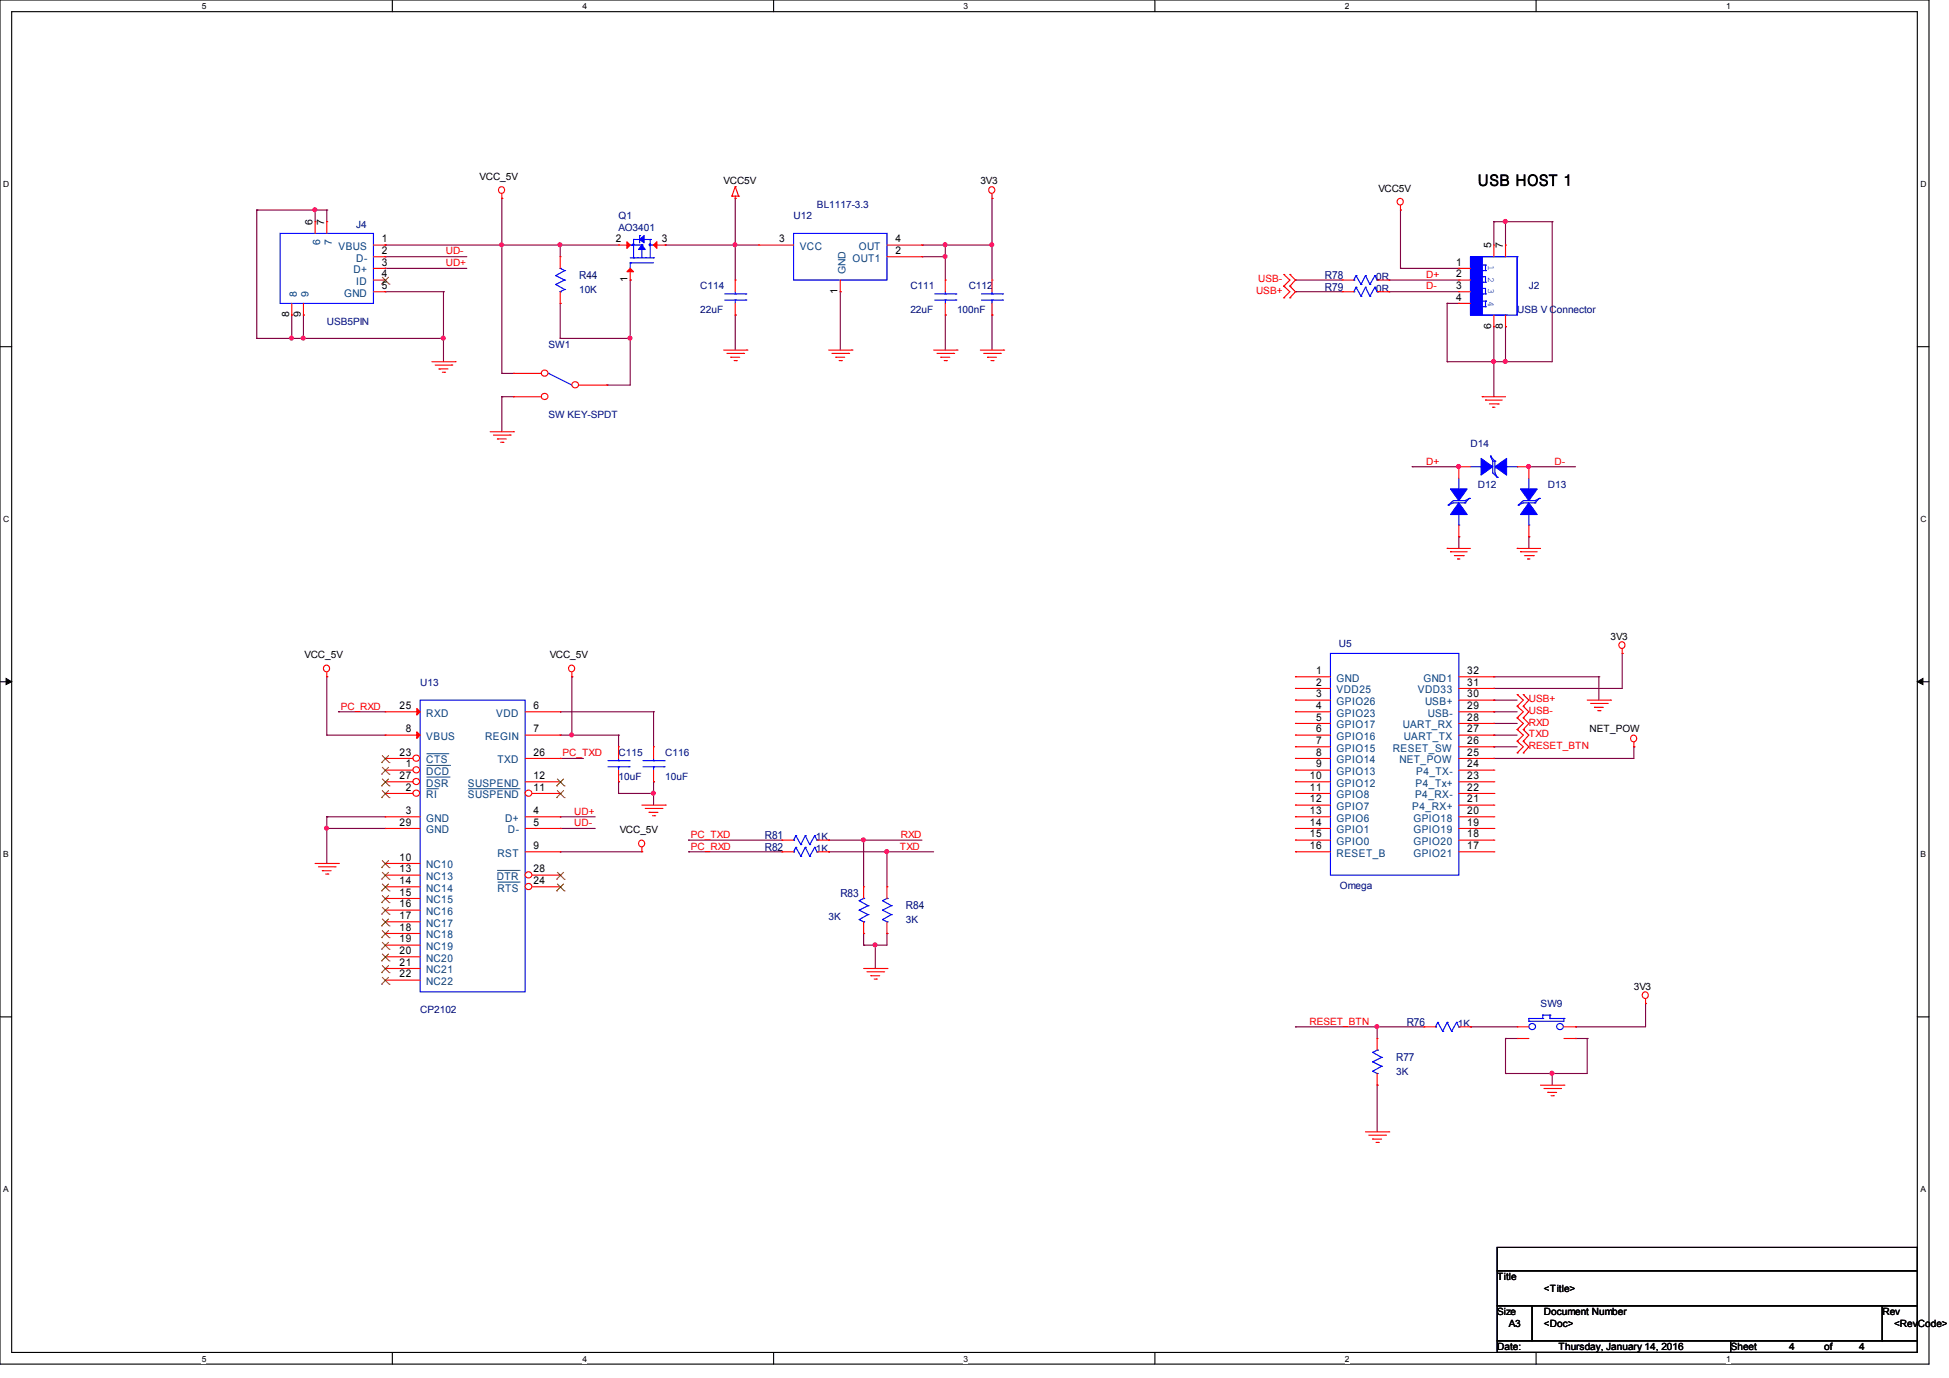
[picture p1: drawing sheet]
<svg xmlns="http://www.w3.org/2000/svg" width="297mm" height="210mm" viewBox="0 0 297 210" stroke-linecap="round" stroke-linejoin="round" font-family="sans-serif">
<defs><g id="words">
<text font-size="2.3" x="225.1" y="28.3">USB HOST 1</text>
<g font-size="1.7" fill="#000080">
<text x="88.2" y="42.5">R44</text>
<text x="201.9" y="44.3">R79</text>
<text x="201.9" y="42.5">R78</text>
<text x="116.5" y="127.8">R81</text>
<text x="116.5" y="129.6">R82</text>
<text x="128" y="136.7">R83</text>
<text x="138" y="138.5">R84</text>
<text x="212.7" y="161.6">R77</text>
<text x="214.3" y="156.3">R76</text>
</g>
<g font-size="1.6" fill="#004080">
<text x="51.6" y="38.1">VBUS</text>
<text x="53.9" y="41.7">D+</text>
<text x="54.3" y="39.9">D-</text>
<text x="121.8" y="38.1">VCC</text>
<text x="129.9" y="39.9">OUT1</text>
<text x="130.8" y="38.1">OUT</text>
<text x="52.4" y="45.2">GND</text>
<text x="54.3" y="43.4">ID</text>
<text x="203.6" y="103.9">GND</text>
<text x="203.6" y="105.7">VDD25</text>
<text x="203.6" y="107.4">GPIO26</text>
<text x="216" y="105.7">VDD33</text>
<text x="216.8" y="103.9">GND1</text>
<text x="217.1" y="107.4">USB+</text>
<text x="64.9" y="112.8">VBUS</text>
<text x="64.9" y="109.2">RXD</text>
<text x="73.9" y="112.8">REGIN</text>
<text x="75.6" y="109.2">VDD</text>
<text x="203.6" y="109.2">GPIO23</text>
<text x="203.6" y="111">GPIO17</text>
<text x="203.6" y="112.8">GPIO16</text>
<text x="213.7" y="111">UART_RX</text>
<text x="213.9" y="112.8">UART_TX</text>
<text x="217.5" y="109.2">USB-</text>
<text x="64.9" y="119.9">DSR</text>
<text x="64.9" y="118.1">DCD</text>
<text x="64.9" y="116.3">CTS</text>
<text x="71.3" y="119.9">SUSPEND</text>
<text x="75.8" y="116.3">TXD</text>
<text x="203.6" y="114.6">GPIO15</text>
<text x="203.6" y="116.3">GPIO14</text>
<text x="203.6" y="118.1">GPIO13</text>
<text x="203.6" y="119.9">GPIO12</text>
<text x="212.2" y="114.6">RESET_SW</text>
<text x="213.2" y="116.3">NET_POW</text>
<text x="215.7" y="119.9">P4_Tx+</text>
<text x="215.7" y="118.1">P4_TX-</text>
<text x="64.9" y="125.2">GND</text>
<text x="64.9" y="121.7">RI</text>
<text x="71.3" y="121.7">SUSPEND</text>
<text x="77" y="125.2">D+</text>
<text x="203.6" y="121.7">GPIO8</text>
<text x="203.6" y="123.4">GPIO7</text>
<text x="203.6" y="125.2">GPIO6</text>
<text x="215.2" y="123.4">P4_RX+</text>
<text x="215.3" y="125.2">GPIO18</text>
<text x="215.6" y="121.7">P4_RX-</text>
<text x="64.9" y="127">GND</text>
<text x="75.8" y="130.6">RST</text>
<text x="77.4" y="127">D-</text>
<text x="203.6" y="127">GPIO1</text>
<text x="203.6" y="128.8">GPIO0</text>
<text x="203.6" y="130.6">RESET_B</text>
<text x="215.3" y="130.6">GPIO21</text>
<text x="215.3" y="128.8">GPIO20</text>
<text x="215.3" y="127">GPIO19</text>
<text x="64.9" y="132.3">NC10</text>
<text x="64.9" y="134.1">NC13</text>
<text x="64.9" y="135.9">NC14</text>
<text x="64.9" y="137.7">NC15</text>
<text x="75.7" y="134.1">DTR</text>
<text x="75.8" y="135.9">RTS</text>
<text x="64.9" y="139.4">NC16</text>
<text x="64.9" y="141.2">NC17</text>
<text x="64.9" y="143">NC18</text>
<text x="64.9" y="144.8">NC19</text>
<text x="64.9" y="146.6">NC20</text>
<text x="64.9" y="148.3">NC21</text>
<text x="64.9" y="150.1">NC22</text>
</g>
<g font-size="1.6">
<text x="58.2" y="38.7">2</text>
<text x="58.2" y="40.5">3</text>
<text x="58.2" y="36.9">1</text>
<text x="93.8" y="36.9">2</text>
<text x="100.8" y="36.9">3</text>
<text x="118.7" y="36.9">3</text>
<text x="136.4" y="36.9">4</text>
<text x="136.4" y="38.7">2</text>
<text x="221.8" y="40.5">1</text>
<text x="58.2" y="42.2">4</text>
<text x="58.2" y="44">5</text>
<text x="221.8" y="42.2">2</text>
<text x="221.8" y="44">3</text>
<text x="221.8" y="45.8">4</text>
<text x="200.5" y="102.7">1</text>
<text x="200.5" y="104.5">2</text>
<text x="200.5" y="106.3">3</text>
<text x="223.5" y="106.3">30</text>
<text x="223.5" y="102.7">32</text>
<text x="223.5" y="104.5">31</text>
<text x="60.9" y="108">25</text>
<text x="61.8" y="111.6">8</text>
<text x="81.3" y="111.6">7</text>
<text x="81.3" y="108">6</text>
<text x="200.5" y="108">4</text>
<text x="200.5" y="109.8">5</text>
<text x="200.5" y="111.6">6</text>
<text x="200.5" y="113.4">7</text>
<text x="223.5" y="111.6">27</text>
<text x="223.5" y="109.8">28</text>
<text x="223.5" y="108">29</text>
<text x="223.5" y="113.4">26</text>
<text x="60.9" y="118.7">27</text>
<text x="60.9" y="115.1">23</text>
<text x="61.8" y="116.9">1</text>
<text x="81.3" y="115.1">26</text>
<text x="81.3" y="118.7">12</text>
<text x="199.6" y="118.7">10</text>
<text x="200.5" y="115.1">8</text>
<text x="200.5" y="116.9">9</text>
<text x="223.5" y="118.7">23</text>
<text x="223.5" y="116.9">24</text>
<text x="223.5" y="115.1">25</text>
<text x="60.9" y="125.8">29</text>
<text x="61.8" y="124">3</text>
<text x="61.8" y="120.5">2</text>
<text x="81.3" y="124">4</text>
<text x="81.3" y="120.5">11</text>
<text x="81.3" y="125.8">5</text>
<text x="199.6" y="120.5">11</text>
<text x="199.6" y="122.3">12</text>
<text x="199.6" y="124">13</text>
<text x="199.6" y="125.8">14</text>
<text x="223.5" y="125.8">19</text>
<text x="223.5" y="124">20</text>
<text x="223.5" y="122.3">21</text>
<text x="223.5" y="120.5">22</text>
<text x="60.9" y="131.1">10</text>
<text x="81.3" y="129.4">9</text>
<text x="199.6" y="127.6">15</text>
<text x="199.6" y="129.4">16</text>
<text x="223.5" y="129.4">17</text>
<text x="223.5" y="127.6">18</text>
<text x="60.9" y="132.9">13</text>
<text x="60.9" y="134.7">14</text>
<text x="60.9" y="136.5">15</text>
<text x="81.3" y="132.9">28</text>
<text x="81.3" y="134.7">24</text>
<text x="60.9" y="138.3">16</text>
<text x="60.9" y="140">17</text>
<text x="60.9" y="141.8">18</text>
<text x="60.9" y="143.6">19</text>
<text x="60.9" y="145.4">20</text>
<text x="60.9" y="147.2">21</text>
<text x="60.9" y="148.9">22</text>
</g>
<g font-size="1.5">
<text x="73.1" y="27.4">VCC_5V</text>
<text x="110.2" y="28.1">VCC5V</text>
<text x="149.4" y="28.1">3V3</text>
<text x="210" y="29.2">VCC5V</text>
<text x="47.6" y="34.3" transform="rotate(-90 47.6 34.3)">6</text>
<text x="49.4" y="34.3" transform="rotate(-90 49.4 34.3)">7</text>
<text x="227.2" y="37.8" transform="rotate(-90 227.2 37.8)">5</text>
<text x="229" y="37.8" transform="rotate(-90 229 37.8)">7</text>
<text x="95.6" y="43" transform="rotate(-90 95.6 43)">1</text>
<text x="127.6" y="44.8" transform="rotate(-90 127.6 44.8)">1</text>
<text x="44" y="48.3" transform="rotate(-90 44 48.3)">8</text>
<text x="45.8" y="48.3" transform="rotate(-90 45.8 48.3)">9</text>
<text x="227.2" y="50.1" transform="rotate(-90 227.2 50.1)">6</text>
<text x="229" y="50.1" transform="rotate(-90 229 50.1)">8</text>
<text x="46.4" y="100.3">VCC_5V</text>
<text x="83.7" y="100.3">VCC_5V</text>
<text x="245.4" y="97.5">3V3</text>
<text x="242.2" y="111.5">NET_POW</text>
<text x="94.4" y="127">VCC_5V</text>
<text x="248.9" y="150.8">3V3</text>
<text x="228.1" y="195.1">Title</text>
<text x="235.2" y="196.9">&lt;Title&gt;</text>
<text x="228.1" y="200.4">Size</text>
<text x="229.9" y="202.2">A3</text>
<text x="235.2" y="202.2">&lt;Doc&gt;</text>
<text x="235.2" y="200.4">Document Number</text>
<text x="286.8" y="200.4">Rev</text>
<text x="288.6" y="202.2">&lt;RevCode&gt;</text>
<text x="228.1" y="205.7">Date:</text>
<text x="237.4" y="205.7">Thursday, January 14, 2016</text>
<text x="263.7" y="205.7">Sheet</text>
<text x="272.6" y="205.7">4</text>
<text x="277.9" y="205.7">of</text>
<text x="283.2" y="205.7">4</text>
</g>
<g font-size="1.5" fill="#000080">
<text x="54.3" y="34.7">J4</text>
<text x="94.2" y="33.4">Q1</text>
<text x="94.2" y="35.2">AO3401</text>
<text x="120.9" y="33.4">U12</text>
<text x="124.5" y="31.7">BL1117-3.3</text>
<text x="88.2" y="44.6">10K</text>
<text x="106.7" y="44.1">C114</text>
<text x="106.7" y="47.7">22uF</text>
<text x="138.7" y="44.1">C111</text>
<text x="138.7" y="47.7">22uF</text>
<text x="145.8" y="47.7">100nF</text>
<text x="147.6" y="44.1">C112</text>
<text x="209.6" y="44.5">0R</text>
<text x="209.6" y="42.7">0R</text>
<text x="231.2" y="47.7">USB V Connector</text>
<text x="232.9" y="44.1">J2</text>
<text x="49.8" y="49.4">USB5PIN</text>
<text x="83.6" y="53">SW1</text>
<text x="83.6" y="63.7">SW KEY-SPDT</text>
<text x="224" y="68.2">D14</text>
<text x="225.1" y="74.3">D12</text>
<text x="235.8" y="74.3">D13</text>
<text x="204" y="98.6">U5</text>
<text x="64" y="104.6">U13</text>
<text x="94.2" y="115.2">C115</text>
<text x="94.2" y="118.8">10uF</text>
<text x="101.4" y="115.2">C116</text>
<text x="101.4" y="118.8">10uF</text>
<text x="124.3" y="128">1K</text>
<text x="124.3" y="129.8">1K</text>
<text x="204.1" y="135.5">Omega</text>
<text x="126.2" y="140.1">3K</text>
<text x="138" y="140.6">3K</text>
<text x="64" y="154.3">CP2102</text>
<text x="234.7" y="153.5">SW9</text>
<text x="222.1" y="156.5">1K</text>
<text x="212.7" y="163.7">3K</text>
</g>
<g font-size="1.5" fill="#004080">
<text x="48.8" y="37.3" transform="rotate(-90 48.8 37.3)">6</text>
<text x="50.5" y="37.3" transform="rotate(-90 50.5 37.3)">7</text>
<text x="128.8" y="41.7" transform="rotate(-90 128.8 41.7)">GND</text>
<text x="45.2" y="45.3" transform="rotate(-90 45.2 45.3)">8</text>
<text x="47" y="45.3" transform="rotate(-90 47 45.3)">9</text>
</g>
<g font-size="1.5" fill="#f00">
<text x="67.9" y="38.8">UD-</text>
<text x="67.9" y="40.6">UD+</text>
<text x="191.4" y="44.8">USB+</text>
<text x="191.7" y="43">USB-</text>
<text x="217.3" y="42.3">D+</text>
<text x="217.3" y="44.1">D-</text>
<text x="217.3" y="70.8">D+</text>
<text x="236.8" y="70.8">D-</text>
<text x="232.9" y="107">USB+</text>
<text x="51.9" y="108.1">PC_RXD</text>
<text x="232.9" y="108.8">USB-</text>
<text x="232.9" y="110.6">RXD</text>
<text x="232.9" y="112.4">TXD</text>
<text x="85.7" y="115.2">PC_TXD</text>
<text x="232.9" y="114.1">RESET_BTN</text>
<text x="87.5" y="124.1">UD+</text>
<text x="87.5" y="125.9">UD-</text>
<text x="105.2" y="129.5">PC_RXD</text>
<text x="105.2" y="127.7">PC_TXD</text>
<text x="137.1" y="129.5">TXD</text>
<text x="137.3" y="127.7">RXD</text>
<text x="199.5" y="156.1">RESET_BTN</text>
</g>
<g font-size="1.4" fill="#00f">
<text x="226.7" y="40.4" transform="rotate(90 226.7 40.4)">1 2 3</text>
<text x="226.7" y="45.9" transform="rotate(90 226.7 45.9)">4</text>
</g>
<g font-size="1.3">
<text x="30.7" y="1.4">5</text>
<text x="88.7" y="1.4">4</text>
<text x="146.8" y="1.4">3</text>
<text x="204.9" y="1.4">2</text>
<text x="263" y="1.4">1</text>
<text x=".5" y="28.4">D</text>
<text x="292.6" y="28.4">D</text>
<text x=".5" y="79.5">C</text>
<text x="292.6" y="79.5">C</text>
<text x=".5" y="130.6">B</text>
<text x="292.6" y="130.6">B</text>
<text x=".5" y="181.6">A</text>
<text x="292.6" y="181.6">A</text>
<text x="30.7" y="207.5">5</text>
<text x="88.7" y="207.5">4</text>
<text x="146.8" y="207.5">3</text>
<text x="204.9" y="207.5">2</text>
<text x="263" y="207.5">1</text>
</g>
</g></defs>
<path d="M0 0h293.9v207.9h-293.9zM1.8 1.8h290.3v204.3h-290.3z" fill="none" stroke="#000" stroke-width=".17"/>
<g fill="#fff">
<path d="M30.7 .3h.7v1.4h-.7z"/>
<path d="M30.7 206.3h.7v1.5h-.7z"/>
</g>
<path d="M59.8 0v1.8M59.8 206.1v1.8" fill="none" stroke="#000" stroke-width=".17"/>
<g fill="#fff">
<path d="M88.7 .3h.7v1.4h-.7z"/>
<path d="M88.7 206.3h.7v1.5h-.7z"/>
</g>
<path d="M117.9 0v1.8M117.9 206.1v1.8" fill="none" stroke="#000" stroke-width=".17"/>
<g fill="#fff">
<path d="M146.8 .3h.7v1.4h-.7z"/>
<path d="M146.8 206.3h.7v1.5h-.7z"/>
</g>
<path d="M175.9 0v1.8M175.9 206.1v1.8" fill="none" stroke="#000" stroke-width=".17"/>
<g fill="#fff">
<path d="M204.9 .3h.7v1.4h-.7z"/>
<path d="M204.9 206.3h.7v1.5h-.7z"/>
</g>
<path d="M234 0v1.8M234 206.1v1.8" fill="none" stroke="#000" stroke-width=".17"/>
<g fill="#fff">
<path d="M263 .3h.7v1.4h-.7z"/>
<path d="M263 206.3h.7v1.5h-.7z"/>
<path d="M.5 27.3h.9v1.4h-.9z"/>
<path d="M292.6 27.3h.9v1.4h-.9z"/>
<path d="M.5 78.3h.9v1.5h-.9z"/>
<path d="M292.6 78.3h.9v1.5h-.9z"/>
</g>
<path d="M0 52.8h1.8M292.1 52.8h1.8" fill="none" stroke="#000" stroke-width=".17"/>
<g fill="#fff">
<path d="M.5 129.4h.9v1.4h-.9z"/>
<path d="M292.6 129.4h.9v1.4h-.9z"/>
</g>
<path d="M0 103.9h1.8M292.1 103.9h1.8" fill="none" stroke="#000" stroke-width=".17"/>
<path d="M.9 103.4l.9 .5-.9 .4zM292.1 103.9l.8-.5v.9z" fill="#000" stroke="#000" stroke-width=".15"/>
<g fill="#fff">
<path d="M.5 180.4h.8v1.5h-.8z"/>
<path d="M292.6 180.4h.8v1.5h-.8z"/>
</g>
<path d="M0 154.9h1.8M292.1 154.9h1.8M228.1 190.1h64v3.5h-64zM228.1 193.6h64v5.4h-64zM228.1 199h5.3v5.3h-5.3zM233.4 199h53.4v5.3h-53.4zM286.8 199h5.3v5.3h-5.3zM228.1 204.3h35.6v1.8h-35.6zM263.7 204.3h28.4v1.8h-28.4z" fill="none" stroke="#000" stroke-width=".17"/>
<g fill="none" stroke="#800040" stroke-width=".17">
<path d="M39.1 32h.1M39.1 32h10.7M39.1 32v19.6M48 32h.1M48 32v1.8M49.8 32h.1M49.8 32v1.8M58.7 37.3h.1M58.7 39.1h.1M58.7 37.3h35.5M58.7 39.1h12.4M76.5 30.2h.1"/>
<path d="M76.5 37.3h.1M76.5 30.2v26.7M85.3 37.3h.1M85.3 37.3v1.8M101.3 37.3h.1M101.3 37.3h14.3M112 37.3h.1M112 30.2h.1M112 30.2v12.5M140.5 37.3h.1M140.5 39.1h.1M140.5 37.3h10.6"/>
<path d="M140.5 39.1h3.5M144 39.1h.1M144 37.3h.1M144 37.3v5.4M151.1 30.2h.1M151.1 37.3h.1M151.1 30.2v12.5M213.4 32h.1M213.4 32v8.9M227.6 33.8h.1M227.6 33.8v3.5M227.6 33.8h8.9"/>
<path d="M229.4 33.8h.1M229.4 33.8v3.5M236.5 33.8h.1M236.5 33.8v21.3h-16M39.1 51.6h.1M39.1 51.6h28.5M44.4 48h.1M44.4 51.6h.1M44.4 48v3.6M46.2 48h.1M46.2 51.6h.1M46.2 48v3.6"/>
<path d="M58.7 44.4h.1M58.7 40.9h.1M58.7 40.9h12.4M58.7 44.4h8.9M67.6 44.4h.1M67.6 51.6h.1M67.6 44.4v10.7M76.5 56.9h.1M76.5 56.9h1.7M85.3 46.2h.1M85.3 51.6h.1M85.3 51.6h10.7"/>
<path d="M85.3 46.2v5.4M92.5 58.7h.1M96 42.7h.1M96 51.6h.1M96 42.7v16h-3.5M112 48h.1M112 48v5.3M128 44.4h.1M128 44.4v8.9M144 48h.1M144 48v5.3M151.1 48h.1"/>
<path d="M151.1 48v5.3M197.4 44.4h.1M197.4 42.7h.1M197.4 42.7h7.1M197.4 44.4h7.1M211.6 42.7h.1M211.6 44.4h.1M211.6 42.7h10.6M211.6 44.4h10.6M213.4 40.9h.1M213.4 40.9h8.8M220.5 46.2h.1"/>
<path d="M220.5 55.1h.1M220.5 46.2h1.7M220.5 46.2v8.9M227.6 55.1h.1M227.6 49.8h.1M227.6 49.8v10.7M229.4 49.8h.1M229.4 55.1h.1M229.4 49.8v5.3M76.5 60.5h.1M76.5 60.5v5.3M76.5 60.5h1.7"/>
<path d="M215.1 71.1h.1M215.1 71.1h7.1M232.9 71.1h.1M232.9 71.1h7.1M222.2 81.8h.1M222.2 81.8v1.8M232.9 81.8h.1M232.9 81.8v1.8M247.1 99.6h.1M247.1 99.6v5.3h-19.5M49.8 103.1h.1M49.8 112h.1"/>
<path d="M49.8 112h8.9M49.8 103.1v8.9M51.6 108.5h.1M51.6 108.5h7.1M85.3 108.5h.1M85.3 115.6h.1M85.3 112h.1M85.3 108.5h14.3M85.3 112h8.9M85.3 115.6h3.6M87.1 112h.1M87.1 103.1h.1"/>
<path d="M87.1 103.1v8.9M94.2 112h.1M94.2 119.1h.1M94.2 112v1.8M94.2 119.1v1.8M99.6 108.5h.1M99.6 119.1h.1M99.6 108.5v5.3M99.6 119.1v3.6M227.6 106.7h.1M227.6 108.5h.1M227.6 110.2h.1"/>
<path d="M227.6 112h.1M227.6 113.8h.1M227.6 115.6h.1M227.6 103.1h.1M227.6 104.9h.1M227.6 106.7h3.5M227.6 108.5h3.5M227.6 110.2h3.5M227.6 112h3.5M227.6 113.8h3.5M227.6 103.1h16M243.6 103.1h.1"/>
<path d="M243.6 103.1v3.6M248.9 113.8h.1M248.9 113.8v1.8h-21.3M49.8 124.5h.1M49.8 126.2h.1M49.8 124.5h8.9M49.8 126.2h8.9M49.8 124.5v7.1M85.3 124.5h.1M85.3 126.2h.1M85.3 129.8h.1M85.3 129.8h12.5"/>
<path d="M85.3 124.5h5.4M85.3 126.2h5.4M94.2 120.9h.1M94.2 120.9h5.4M99.6 120.9h.1M104.9 129.8h.1M104.9 128h.1M104.9 128h14.2M104.9 129.8h14.2M126.2 129.8h.1M126.2 128h.1M126.2 128h14.3"/>
<path d="M126.2 129.8h16M131.6 128h.1M131.6 128v7.1M135.1 129.8h.1M135.1 129.8v5.3M131.6 142.2h.1M131.6 144h.1M131.6 142.2v1.8M133.3 144h.1M133.3 144v3.6M135.1 142.2h.1M135.1 142.2v1.8h-3.5"/>
<path d="M197.4 156.5h.1M197.4 156.5h19.5M209.8 156.5h.1M209.8 156.5v1.7M224 156.5h.1M224 156.5h7.1M229.4 158.2h.1M229.4 158.2v5.4M229.4 158.2h1.7M240 156.5h.1M240 158.2h.1M240 158.2h1.8"/>
<path d="M241.8 158.2h.1M241.8 158.2v5.4h-12.4M250.7 152.9h.1M250.7 152.9v3.6h-10.7M209.8 165.4h.1M209.8 165.4v7.1M229.4 163.6h.1M236.5 163.6h.1M236.5 163.6v1.8"/>
</g>
<g fill="#f0f" stroke="#f0f" stroke-width=".17">
<circle cx="227.5" cy="55.1" r=".3"/>
<circle cx="222.2" cy="71.1" r=".3"/>
<circle cx="232.9" cy="71.1" r=".3"/>
<circle cx="144" cy="39.1" r=".3"/>
<circle cx="151.1" cy="37.3" r=".3"/>
<circle cx="144" cy="37.3" r=".3"/>
<circle cx="112" cy="37.3" r=".3"/>
<circle cx="135.1" cy="129.8" r=".3"/>
<circle cx="209.8" cy="156.4" r=".3"/>
<circle cx="236.4" cy="163.5" r=".3"/>
<circle cx="229.3" cy="55.1" r=".3"/>
<circle cx="229.3" cy="33.7" r=".3"/>
<circle cx="99.5" cy="120.9" r=".3"/>
<circle cx="49.7" cy="126.2" r=".3"/>
<circle cx="87.1" cy="112" r=".3"/>
<circle cx="131.5" cy="128" r=".3"/>
<circle cx="133.3" cy="144" r=".3"/>
<circle cx="48" cy="32" r=".3"/>
<circle cx="67.5" cy="51.5" r=".3"/>
<circle cx="46.2" cy="51.5" r=".3"/>
<circle cx="44.4" cy="51.5" r=".3"/>
<circle cx="85.3" cy="37.3" r=".3"/>
<circle cx="76.4" cy="37.3" r=".3"/>
<circle cx="96" cy="51.5" r=".3"/>
</g>
<g fill="none" stroke="#f00" stroke-width=".17">
<path d="M48 33.8h.1M48 33.8v1.8M49.8 33.8h.1M49.8 33.8v1.8M56.9 37.3h1.8M56.9 39.1h1.8M58.7 37.3h.1M58.7 39.1h.1M76.5 30.2h.1M76.5 29.5v.7M111.5 29.9h.1M111.5 29.9h1"/>
<path d="M112 30.2h.1M112 28.4h.1M112 29.9v.3M112 28.4l-.5 1.5M112 28.4l.5 1.5M112.5 29.9h.1M151.1 30.2h.1M151.1 29.5v.7M213.4 32h.1M213.4 31.3v.7M44.4 48h.1M44.4 46.2v1.8"/>
<path d="M46.2 48h.1M46.2 46.2v1.8M56.9 44.4h1.8M56.9 40.9h1.8M56.9 42.7h1.8M58.7 40.9h.1M58.7 42.7h.1M58.7 44.4h.1M65.8 55.1h3.5M66.3 55.6h2.5M66.9 56.2h.1M66.9 56.2h1.3"/>
<path d="M67.4 56.7h.3M67.7 56.7h.1M68.8 55.6h.1M69.3 55.1h.1M110.2 53.3h3.6M110.7 53.8h2.6M111.3 54.4h.1M111.3 54.4h1.4M111.8 54.9h.4M112.2 54.9h.1M113.3 53.8h.1M113.8 53.3h.1"/>
<path d="M126.2 53.3h3.6M126.7 53.8h2.6M127.3 54.4h.1M127.3 54.4h1.4M127.8 54.9h.4M128.2 54.9h.1M129.3 53.8h.1M129.8 53.3h.1M142.2 53.3h3.6M142.7 53.8h2.6M143.3 54.4h.1M143.3 54.4h1.4"/>
<path d="M143.8 54.9h.4M144.2 54.9h.1M145.3 53.8h.1M145.8 53.3h.1M149.4 53.3h3.5M149.9 53.8h2.5M150.5 54.4h.1M150.5 54.4h1.3M151 54.9h.3M151.3 54.9h.1M152.4 53.8h.1M152.9 53.3h.1"/>
<path d="M195.6 43.6h.1M195.6 45.4h.1M195.6 41.8h.1M195.6 43.6l.9 .8-.9 1M195.6 41.8l.9 .9-.9 .9M196.5 45.4h.1M196.5 43.6h.1M196.5 41.8h.1M196.5 43.6l.9 .8-.9 1M196.5 41.8l.9 .9-.9 .9M204.5 44.4h.1M204.5 44.4h1.7"/>
<path d="M209.8 44.4h1.8M211.6 44.4h.1M74.7 65.8h3.5M75.2 66.3h2.5M75.8 66.9h.1M75.8 66.9h1.3M76.3 67.4h.3M76.6 67.4h.1M77.7 66.3h.1M78.2 65.8h.1M222.2 71.1h.1M222.2 71.1h1.8"/>
<path d="M225.8 60.5h.1M225.8 60.5h3.6M226.3 61h.1M226.3 61h2.6M226.9 61.6h1.4M227.4 62.1h.1M227.4 62.1h.4M228.3 61.6h.1M231.1 71.1h1.8M232.9 71.1h.1M220.5 83.6h.1M220.5 83.6h3.5"/>
<path d="M221 84.1h.1M221 84.1h2.5M221.6 84.7h1.3M222.1 85.2h.1M222.1 85.2h.3M222.9 84.7h.1M231.1 83.6h.1M231.1 83.6h3.6M231.6 84.1h.1M231.6 84.1h2.6M232.2 84.7h1.4M232.7 85.2h.1"/>
<path d="M232.7 85.2h.4M233.6 84.7h.1M247.1 99.6h.1M247.1 98.9v.7M49.8 103.1h.1M49.8 102.4v.7M58.7 112h.1M58.7 108.5h.1M58.7 112h5.3M58.7 108.5h5.3M87.1 103.1h.1M87.1 102.4v.7"/>
<path d="M231.1 107.6h.1M231.1 105.8h.1M231.1 109.4h.1M231.1 111.2h.1M231.1 112.9h.1M231.1 114.7h.1M231.1 105.8l1 .9-1 .9M231.1 107.6l1 .9-1 .9M231.1 109.4l1 .8-1 1M231.1 111.2l1 .8-1 .9M231.1 112.9l1 .9-1 .9M232.1 107.6h.1"/>
<path d="M232.1 105.8h.1M232.1 109.4h.1M232.1 111.2h.1M232.1 112.9h.1M232.1 114.7h.1M232.1 105.8l.8 .9-.8 .9M232.1 107.6l.8 .9-.8 .9M232.1 109.4l.8 .8-.8 1M232.1 111.2l.8 .8-.8 .9M232.1 112.9l.8 .9-.8 .9M241.8 106.7h3.6M242.3 107.2h2.6"/>
<path d="M242.9 107.8h.1M242.9 107.8h1.4M243.4 108.3h.4M243.8 108.3h.1M244.9 107.2h.1M245.4 106.7h.1M248.9 113.8h.1M248.9 113.1v.7M48 131.6h3.6M48.5 132.1h2.6M49.1 132.7h.1M49.1 132.7h1.4"/>
<path d="M49.6 133.2h.4M50 133.2h.1M51.1 132.1h.1M51.6 131.6h.1M58.7 131.6h.1M58.7 133.3h.1M58.7 135.1h.1M58.7 124.5h.1M58.7 136.9h.1M58.7 138.7h.1M58.7 131.6h5.3M58.7 133.3h5.3"/>
<path d="M58.7 135.1h5.3M58.7 124.5h5.3M58.7 136.9h5.3M58.7 138.7h5.3M97.8 129.8h.1M97.8 122.7h3.5M97.8 129.1v.7M98.3 123.2h2.5M98.9 123.8h.1M98.9 123.8h1.3M99.4 124.3h.3M99.7 124.3h.1"/>
<path d="M100.8 123.2h.1M101.3 122.7h.1M119.1 128h.1M119.1 128h1.8M124.5 128h1.7M126.2 128h.1M135.1 135.1h.1M135.1 135.1v1.8M58.7 140.5h.1M58.7 140.5h5.3M131.6 147.6h3.5M132.1 148.1h2.5"/>
<path d="M132.7 148.7h.1M132.7 148.7h1.3M133.2 149.2h.3M133.5 149.2h.1M134.6 148.1h.1M135.1 147.6h.1M135.1 142.2h.1M135.1 140.5v1.7M209.8 158.2h.1M209.8 158.2v1.8M216.9 156.5h.1M216.9 156.5h1.8"/>
<path d="M222.2 156.5h1.8M224 156.5h.1M231.1 156.5h.1M231.1 158.2h.1M231.1 156.5h1.8M231.1 158.2h1.8M238.3 156.5h1.7M238.3 158.2h1.7M240 156.5h.1M240 158.2h.1M250.7 152.9h.1M250.7 152.2v.7"/>
<path d="M208 172.5h3.6M208.5 173h2.6M209.1 173.6h.1M209.1 173.6h1.4M209.6 174.1h.4M209.8 165.4h.1M209.8 163.6v1.8M210 174.1h.1M211.1 173h.1M211.6 172.5h.1M234.7 165.4h3.6M235.2 165.9h2.5"/>
<path d="M235.8 166.5h.1M235.8 166.5h1.4M236.3 167h.3M236.6 167h.1M237.7 165.9h.1M238.3 165.4h.1"/>
<circle cx="76.4" cy="29" r=".49"/>
<circle cx="151.1" cy="29" r=".49"/>
<circle cx="213.3" cy="30.7" r=".49"/>
<circle cx="247.1" cy="98.3" r=".49"/>
<circle cx="49.7" cy="101.9" r=".49"/>
<circle cx="87.1" cy="101.9" r=".49"/>
<circle cx="248.9" cy="112.5" r=".49"/>
<circle cx="97.7" cy="128.5" r=".49"/>
<circle cx="250.6" cy="151.6" r=".49"/>
</g>
<g fill="none" stroke="#00f" stroke-width=".17">
<path d="M42.7 35.6h14.2v10.6h-14.2zM206.2 44.4h.1M206.6 43.8h.1M206.6 43.8l.7 1.3M206.6 43.8l-.4 .6M207.3 45.1h.1M208 43.8h.1M208 43.8l.7 1.3M208 43.8l-.7 1.3M208.7 45.1h.1M209.5 43.8h.1M209.5 43.8l-.8 1.3"/>
<path d="M209.5 43.8l.3 .6M209.8 44.4h.1M224 71.1h1.8M225.8 71.1h.1M227.1 69.5h.1M227.1 69.5l.7 .8M227.1 69.5l.3 .8M227.4 70.3h.1M227.4 70.3v1.8l.7 .6M227.8 70.3h.1M227.8 70.3v1.8l.3 .6M228.1 72.7h.1"/>
<path d="M229.4 71.1h1.7M231.1 71.1h.1M64 106.7h16v44.4h-16zM120.9 128h.1M121.2 127.3h.1M121.2 127.3l.8 1.4M121.2 127.3l-.3 .7M122 128.7h.1M122.7 127.3h.1M122.7 127.3l.7 1.4M122.7 127.3l-.7 1.4M123.4 128.7h.1"/>
<path d="M124.1 127.3h.1M124.1 127.3l-.7 1.4M124.1 127.3l.4 .7M124.5 128h.1M134.5 138.7h.1M134.5 137.2h.1M134.5 138.7l1.3 .7M134.5 137.2l1.3 .8M135.1 136.9h.1M135.1 136.9l-.6 .3M135.8 138h.1M135.8 139.4h.1"/>
<path d="M135.8 138l-1.3 .7M135.8 139.4l-1.3 .7M134.5 140.1h.1M134.5 140.1l.6 .4M135.1 140.5h.1M218.7 156.5h.1M219 155.8h.1M219 155.8l.8 1.3M219 155.8l-.3 .7M219.8 157.1h.1M220.5 155.8h.1M220.5 155.8l.6 1.3"/>
<path d="M220.5 155.8l-.7 1.3M221.1 157.1h.1M221.9 155.8h.1M221.9 155.8l-.8 1.3M221.9 155.8l.3 .7M222.2 156.5h.1M232.9 155.6h.1M232.9 155.2h.1M232.9 155.2v.4M232.9 155.2h2.1M235 155.2h.1M235 154.7h.1"/>
<path d="M235 154.7v.5M235 154.7h1.1M236.1 154.7h.1M236.1 155.2h.1M236.1 155.2h2.2M236.1 154.7v.5M238.3 155.2h.1M238.3 155.2v.4h-5.4M209.1 163.2h.1M209.1 161.8h.1M209.1 160.4h.1M209.1 163.2l.7 .4"/>
<path d="M209.1 161.8l1.4 .7M209.1 160.4l1.4 .7M209.8 160h.1M209.8 163.6h.1M209.8 160l-.7 .4M210.5 161.1h.1M210.5 162.5h.1M210.5 161.1l-1.4 .7M210.5 162.5l-1.4 .7"/>
<circle cx="233.4" cy="156.4" r=".49"/>
<circle cx="237.7" cy="156.4" r=".49"/>
</g>
<g fill="#00f" stroke="#00f" stroke-width=".17">
<path d="M225.6 69.8l1.8 1.3-1.8 1.3z" fill-rule="evenodd"/>
<path d="M227.8 71.1l1.7-1.3v2.6z" fill-rule="evenodd"/>
</g>
<g fill="none" stroke="#804000" stroke-width=".15">
<path d="M58.1 43.3h.1M58.2 42.2l1.1 1.1M59.2 42.2l-1.1 1.1M59.3 43.3h.1M58.1 132.2h.1M58.1 134h.1M58.1 135.8h.1M58.1 137.5h.1M58.1 139.3h.1M58.2 131.1l1.1 1.1M58.2 132.9l1.1 1.1M58.2 134.7l1.1 1.1"/>
<path d="M58.2 136.4l1.1 1.1M58.2 138.2l1.1 1.1M58.2 140l1.1 1.1M59.2 131.1l-1.1 1.1M59.2 132.9l-1.1 1.1M59.2 134.7l-1.1 1.1M59.2 136.4l-1.1 1.1M59.2 138.2l-1.1 1.1M59.2 140l-1.1 1.1M59.3 132.2h.1M59.3 134h.1M59.3 135.8h.1"/>
<path d="M59.3 137.5h.1M59.3 139.3h.1M58.1 141.1h.1M59.3 141.1h.1"/>
</g>
<g fill="#f00" stroke="#f00" stroke-width=".17">
<path d="M63.5 111.5l.5 .5-.5 .5z"/>
<path d="M63.5 107.9l.5 .6-.5 .5z"/>
</g>
<circle cx="63.4" cy="120.9" r=".49" fill="#fff" stroke="#f00" stroke-width=".17"/>
<path d="M58.7 120.9h.1M58.7 120.9h4.2" fill="none" stroke="#f00" stroke-width=".17"/>
<path d="M58.1 121.5h.1M58.2 120.4l1.1 1.1M59.2 120.4l-1.1 1.1M59.3 121.5h.1" fill="none" stroke="#804000" stroke-width=".15"/>
<path d="M65 120.2h1.7M66.7 120.2h.1" fill="none" stroke="#004080" stroke-width=".15"/>
<circle cx="63.4" cy="119.1" r=".49" fill="#fff" stroke="#f00" stroke-width=".17"/>
<path d="M58.7 119.1h.1M58.7 119.1h4.2" fill="none" stroke="#f00" stroke-width=".17"/>
<path d="M58.1 119.8h.1M58.2 118.7l1.1 1.1M59.2 118.7l-1.1 1.1M59.3 119.8h.1" fill="none" stroke="#804000" stroke-width=".15"/>
<path d="M65 118.4h3.5M68.5 118.4h.1" fill="none" stroke="#004080" stroke-width=".15"/>
<circle cx="63.4" cy="117.3" r=".49" fill="#fff" stroke="#f00" stroke-width=".17"/>
<path d="M58.7 117.3h.1M58.7 117.3h4.2" fill="none" stroke="#f00" stroke-width=".17"/>
<path d="M58.1 118h.1M58.2 116.9l1.1 1.1M59.2 116.9l-1.1 1.1M59.3 118h.1" fill="none" stroke="#804000" stroke-width=".15"/>
<path d="M65 116.6h3.5M68.5 116.6h.1" fill="none" stroke="#004080" stroke-width=".15"/>
<circle cx="63.4" cy="115.5" r=".49" fill="#fff" stroke="#f00" stroke-width=".17"/>
<path d="M58.7 115.6h.1M58.7 115.6h4.2M80 108.5h5.3M80 112h5.3M85.3 108.5h.1M85.3 112h.1" fill="none" stroke="#f00" stroke-width=".17"/>
<path d="M58.1 116.2h.1M58.2 115.1l1.1 1.1M59.2 115.1l-1.1 1.1M59.3 116.2h.1" fill="none" stroke="#804000" stroke-width=".15"/>
<path d="M65 114.9h3.3M68.3 114.9h.1" fill="none" stroke="#004080" stroke-width=".15"/>
<circle cx="80.5" cy="120.9" r=".49" fill="#fff" stroke="#f00" stroke-width=".17"/>
<path d="M80 119.1h5.3M80 115.6h5.3M85.3 119.1h.1M85.3 115.6h.1M81.1 120.9h4.2M85.3 120.9h.1" fill="none" stroke="#f00" stroke-width=".17"/>
<path d="M84.8 119.8h.1M84.9 118.7l1.1 1.1M85.9 118.7l-1.1 1.1M86 119.8h.1M84.8 121.5h.1M84.9 120.4l1.1 1.1M85.9 120.4l-1.1 1.1M86 121.5h.1" fill="none" stroke="#804000" stroke-width=".15"/>
<path d="M71.3 120.2h7.8M79.1 120.2h.1" fill="none" stroke="#004080" stroke-width=".15"/>
<circle cx="80.5" cy="133.3" r=".49" fill="#fff" stroke="#f00" stroke-width=".17"/>
<path d="M81.1 133.3h4.2M85.3 133.3h.1" fill="none" stroke="#f00" stroke-width=".17"/>
<path d="M84.8 134h.1M84.9 132.9l1.1 1.1M85.9 132.9l-1.1 1.1M86 134h.1" fill="none" stroke="#804000" stroke-width=".15"/>
<path d="M75.7 132.6h3.4M79.1 132.6h.1" fill="none" stroke="#004080" stroke-width=".15"/>
<circle cx="80.5" cy="135.1" r=".49" fill="#fff" stroke="#f00" stroke-width=".17"/>
<g fill="none" stroke="#f00" stroke-width=".17">
<path d="M58.7 126.2h.1M58.7 126.2h5.3M80 124.5h5.3M80 126.2h5.3M80 129.8h5.3M81.1 135.1h4.2M85.3 135.1h.1M85.3 124.5h.1M85.3 126.2h.1M85.3 129.8h.1M58.7 142.2h.1M58.7 144h.1"/>
<path d="M58.7 145.8h.1M58.7 147.6h.1M58.7 149.4h.1M58.7 142.2h5.3M58.7 144h5.3M58.7 145.8h5.3M58.7 147.6h5.3M58.7 149.4h5.3"/>
</g>
<g fill="none" stroke="#804000" stroke-width=".15">
<path d="M84.8 135.8h.1M84.9 134.7l1.1 1.1M85.9 134.7l-1.1 1.1M86 135.8h.1M58.1 142.9h.1M58.1 144.7h.1M58.1 146.4h.1M58.1 148.2h.1M58.1 150h.1M58.2 141.8l1.1 1.1M58.2 143.6l1.1 1.1M58.2 145.3l1.1 1.1"/>
<path d="M58.2 147.1l1.1 1.1M58.2 148.9l1.1 1.1M59.2 141.8l-1.1 1.1M59.2 143.6l-1.1 1.1M59.2 145.3l-1.1 1.1M59.2 147.1l-1.1 1.1M59.2 148.9l-1.1 1.1M59.3 142.9h.1M59.3 144.7h.1M59.3 146.4h.1M59.3 148.2h.1M59.3 150h.1"/>
</g>
<path d="M75.8 134.4h3.3M79.1 134.4h.1" fill="none" stroke="#004080" stroke-width=".15"/>
<path d="M83.6 56.9h.1M83.6 56.9l3.5 1.8" fill="none" stroke="#00f" stroke-width=".17"/>
<circle cx="87.6" cy="58.6" r=".49" fill="#fff" stroke="#f00" stroke-width=".17"/>
<path d="M88.2 58.7h4.3M92.5 58.7h.1" fill="none" stroke="#f00" stroke-width=".17"/>
<circle cx="83" cy="56.9" r=".49" fill="#fff" stroke="#f00" stroke-width=".17"/>
<path d="M78.2 56.9h.1M78.2 56.9h4.3" fill="none" stroke="#f00" stroke-width=".17"/>
<circle cx="83" cy="60.4" r=".49" fill="#fff" stroke="#f00" stroke-width=".17"/>
<g fill="none" stroke="#f00" stroke-width=".17">
<path d="M85.3 39.1h.1M85.3 39.1v1.8M94.2 37.3h.1M94.2 37.3h1.8M99.6 37.3h1.7M101.3 37.3h.1M115.6 37.3h.1M115.6 37.3h5.3M135.1 37.3h5.4M135.1 39.1h5.4M140.5 37.3h.1M140.5 39.1h.1"/>
<path d="M227.6 37.3h.1M227.6 37.3v1.8M229.4 37.3h.1M229.4 37.3v1.8M85.3 46.2h.1M85.3 44.4v1.8M96 42.7h.1M96 40.9v1.8M112 42.7h.1M112 48h.1M112 42.7v1.7M112 46.2v1.8"/>
<path d="M128 44.4h.1M128 42.7v1.7M144 42.7h.1M144 48h.1M144 42.7v1.7M144 46.2v1.8M151.1 42.7h.1M151.1 48h.1M151.1 42.7v1.7M151.1 46.2v1.8M204.5 42.7h.1M204.5 42.7h1.7"/>
<path d="M209.8 42.7h1.8M211.6 42.7h.1M222.2 40.9h.1M222.2 42.7h.1M222.2 44.4h.1M222.2 46.2h.1M222.2 40.9h1.8M222.2 42.7h1.8M222.2 44.4h1.8M222.2 46.2h1.8M227.6 49.8h.1M227.6 48v1.8"/>
<path d="M229.4 49.8h.1M229.4 48v1.8M78.2 60.5h.1M78.2 60.5h4.3M222.2 71.1h.1M222.2 71.1v1.8M232.9 71.1h.1M232.9 71.1v1.8M222.2 81.8h.1M222.2 80v1.8M232.9 81.8h.1M232.9 80v1.8"/>
<path d="M94.2 113.8h.1M94.2 119.1h.1M94.2 113.8v1.8M94.2 117.3v1.8M99.6 113.8h.1M99.6 119.1h.1M99.6 113.8v1.8M99.6 117.3v1.8M197.4 103.1h.1M197.4 104.9h.1M197.4 106.7h.1M197.4 108.5h.1"/>
<path d="M197.4 110.2h.1M197.4 112h.1M197.4 113.8h.1M197.4 115.6h.1M197.4 117.3h.1M197.4 119.1h.1M197.4 103.1h5.3M197.4 104.9h5.3M197.4 106.7h5.3M197.4 108.5h5.3M197.4 110.2h5.3M197.4 112h5.3"/>
<path d="M197.4 113.8h5.3M197.4 115.6h5.3M197.4 117.3h5.3M197.4 119.1h5.3M222.2 103.1h5.4M222.2 104.9h5.4M222.2 106.7h5.4M222.2 108.5h5.4M222.2 110.2h5.4M222.2 112h5.4M222.2 113.8h5.4M222.2 115.6h5.4"/>
<path d="M222.2 117.3h5.4M222.2 119.1h5.4M227.6 119.1h.1M227.6 117.3h.1M227.6 115.6h.1M227.6 113.8h.1M227.6 112h.1M227.6 110.2h.1M227.6 108.5h.1M227.6 106.7h.1M227.6 104.9h.1M227.6 103.1h.1"/>
<path d="M119.1 129.8h.1M119.1 129.8h1.8M124.5 129.8h1.7M126.2 129.8h.1M131.6 135.1h.1M131.6 135.1v1.8M197.4 120.9h.1M197.4 122.7h.1M197.4 124.5h.1M197.4 126.2h.1M197.4 128h.1M197.4 129.8h.1"/>
<path d="M197.4 129.8h5.3M197.4 120.9h5.3M197.4 122.7h5.3M197.4 124.5h5.3M197.4 126.2h5.3M197.4 128h5.3M222.2 129.8h5.4M222.2 120.9h5.4M222.2 122.7h5.4M222.2 124.5h5.4M222.2 126.2h5.4M222.2 128h5.4"/>
<path d="M227.6 129.8h.1M227.6 128h.1M227.6 126.2h.1M227.6 124.5h.1M227.6 122.7h.1M227.6 120.9h.1M131.6 142.2h.1M131.6 140.5v1.7"/>
</g>
<g fill="none" stroke="#00f" stroke-width=".17">
<path d="M96 37.3h1.8M96 39.3h1.1M96.4 37.3h.1M96.5 39.3h.1M96.5 36.5h.1M96.5 36.5v2.8M96.5 36.5h1M97.1 39.3h.1M97.3 39.3h1M97.5 35.9h.1M97.5 35.9v1.1M97.8 37.3h.1"/>
<path d="M97.8 37.3v2M98.1 36.5h1M98.3 39.3h.1M98.5 39.3h1.1M99.1 36.5h.1M99.1 37.3h.5M99.1 36.5v2.8M99.6 37.3h.1M99.6 39.3h.1M120.9 35.6h14.2v7.1h-14.2zM224 39.1h.1M224 39.1h5.4"/>
<path d="M224 39.1v8.9M225.8 39.1h5.3v8.9h-5.3zM231.1 39.1h.1M231.1 39.1v8.9M84.7 43.3h.1M84.7 42h.1M84.7 42l1.3 .7M84.7 43.3l1.3 .8M85.3 44.4h.1M85.3 40.9h.1M85.3 40.9l.7 .3M86 41.2h.1"/>
<path d="M86 42.7h.1M86 44.1h.1M86 42.7l-1.3 .6M86 41.2l-1.3 .8M86 44.1l-.7 .3M96 40h.1M96 40v.9M96 40h3.6M110.4 45.7h3.2M110.4 44.8h3.2M112 44.8h.1M112 45.7h.1"/>
<path d="M112 44.4v.4M112 45.7v.5M113.6 45.7h.1M113.6 44.8h.1M142.4 45.7h3.2M142.4 44.8h3.2M144 44.8h.1M144 45.7h.1M144 44.4v.4M144 45.7v.5M145.6 45.7h.1M145.6 44.8h.1"/>
<path d="M149.5 45.7h3.2M149.5 44.8h3.2M151.1 44.8h.1M151.1 45.7h.1M151.1 44.4v.4M151.1 45.7v.5M152.7 45.7h.1M152.7 44.8h.1M206.2 42.7h.1M206.6 42h.1M206.6 42l.7 1.3M206.6 42l-.4 .7"/>
<path d="M207.3 43.3h.1M208 42h.1M208 42l.7 1.3M208 42l-.7 1.3M208.7 43.3h.1M209.5 42h.1M209.5 42l-.8 1.3M209.5 42l.3 .7M209.8 42.7h.1M224 48h.1M224 48h5.4M225.6 43.9h.1"/>
<path d="M225.6 43.9h.7v.9M225.8 41.2h.1M225.8 42.2h.1M225.8 43h.1M225.8 44.8h.1M225.8 44.8h.5M225.8 42.2h.5v.8M225.8 40.4h.5M225.8 41.2h.5M225.8 43h.5M225.8 45.9h.5M225.8 46.7h.5"/>
<path d="M226.3 41.2h.1M226.3 45.9h.1M226.3 44.8h.1M226.3 40.4h.1M226.3 43h.1M226.3 46.7h.1M226.3 40.4v.8M226.3 45.9v.8M229.4 48h.1M220.6 77h.1M222.2 74.7h.1M222.2 72.9v1.8"/>
<path d="M222.2 78.2v1.8M223.2 76.6h.1M223.2 76.3h.1M223.2 76.6h-1.8l-.8 .4M223.2 76.3h-1.8l-.8 .7M223.9 75.9h.1M223.9 75.9l-.7 .7M223.9 75.9l-.7 .4M231.3 77h.1M232.9 74.7h.1M232.9 72.9v1.8M232.9 78.2v1.8"/>
<path d="M233.8 76.6h.1M233.8 76.3h.1M233.8 76.6h-1.7l-.8 .4M233.8 76.3h-1.7l-.8 .7M234.5 75.9h.1M234.5 75.9l-.7 .7M234.5 75.9l-.7 .4M202.7 99.6h19.5v33.7h-19.5zM222.2 80h.1M232.9 80h.1M92.6 116.8h3.2M92.6 115.9h3.2"/>
<path d="M94.2 115.9h.1M94.2 116.8h.1M94.2 115.6v.3M94.2 116.8v.5M95.8 116.8h.1M95.8 115.9h.1M98 116.8h3.2M98 115.9h3.2M99.6 115.9h.1M99.6 116.8h.1M99.6 115.6v.3M99.6 116.8v.5"/>
<path d="M101.2 116.8h.1M101.2 115.9h.1M120.9 129.8h.1M121.2 129.1h.1M121.2 129.1l.8 1.4M121.2 129.1l-.3 .7M122 130.5h.1M122.7 129.1h.1M122.7 129.1l.7 1.4M122.7 129.1l-.7 1.4M123.4 130.5h.1M124.1 129.1h.1"/>
<path d="M124.1 129.1l-.7 1.4M124.1 129.1l.4 .7M124.5 129.8h.1M130.9 138.7h.1M130.9 137.2h.1M130.9 138.7l1.3 .7M130.9 137.2l1.3 .8M131.6 136.9h.1M131.6 136.9l-.7 .3M132.2 138h.1M132.2 139.4h.1M132.2 138l-1.3 .7"/>
<path d="M132.2 139.4l-1.3 .7M130.9 140.1h.1M130.9 140.1l.7 .4M131.6 140.5h.1"/>
</g>
<g fill="#00f" stroke="#00f" stroke-width=".17">
<path d="M97.8 37.3l.5 .7h-1z"/>
<path d="M97.5 36.5l.6-.6v1.1z"/>
<path d="M231.6 74.5h2.6l-1.3 1.8z" fill-rule="evenodd"/>
<path d="M232.9 76.6l1.3 1.8h-2.6z" fill-rule="evenodd"/>
<path d="M224 39.1h1.8v8.9h-1.8z" fill-rule="evenodd"/>
<path d="M221 74.5h2.5l-1.3 1.8z" fill-rule="evenodd"/>
<path d="M222.2 76.6l1.3 1.8h-2.5z" fill-rule="evenodd"/>
<circle cx="99" cy="37.3" r=".13"/>
<circle cx="96.5" cy="37.3" r=".13"/>
</g>
<g fill="#f00" stroke="#f00" stroke-width=".17">
<path d="M95.5 41.4l.5-.5 .5 .5z"/>
<path d="M99.6 37.3l.5-.5v1z"/>
<path d="M95.5 36.8l.5 .5-.5 .5z"/>
</g>
<g fill="#f0f" stroke="#f0f" stroke-width=".17">
<circle cx="227.5" cy="55.1" r=".3"/>
<circle cx="222.2" cy="71.1" r=".3"/>
<circle cx="232.9" cy="71.1" r=".3"/>
<circle cx="144" cy="39.1" r=".3"/>
<circle cx="151.1" cy="37.3" r=".3"/>
<circle cx="144" cy="37.3" r=".3"/>
<circle cx="112" cy="37.3" r=".3"/>
<circle cx="135.1" cy="129.8" r=".3"/>
<circle cx="209.8" cy="156.4" r=".3"/>
<circle cx="236.4" cy="163.5" r=".3"/>
<circle cx="229.3" cy="55.1" r=".3"/>
<circle cx="229.3" cy="33.7" r=".3"/>
<circle cx="99.5" cy="120.9" r=".3"/>
<circle cx="49.7" cy="126.2" r=".3"/>
<circle cx="87.1" cy="112" r=".3"/>
<circle cx="131.5" cy="128" r=".3"/>
<circle cx="133.3" cy="144" r=".3"/>
<circle cx="48" cy="32" r=".3"/>
<circle cx="67.5" cy="51.5" r=".3"/>
<circle cx="46.2" cy="51.5" r=".3"/>
<circle cx="44.4" cy="51.5" r=".3"/>
<circle cx="85.3" cy="37.3" r=".3"/>
<circle cx="76.4" cy="37.3" r=".3"/>
<circle cx="96" cy="51.5" r=".3"/>
</g>
<use href="#words"/>
</svg>
